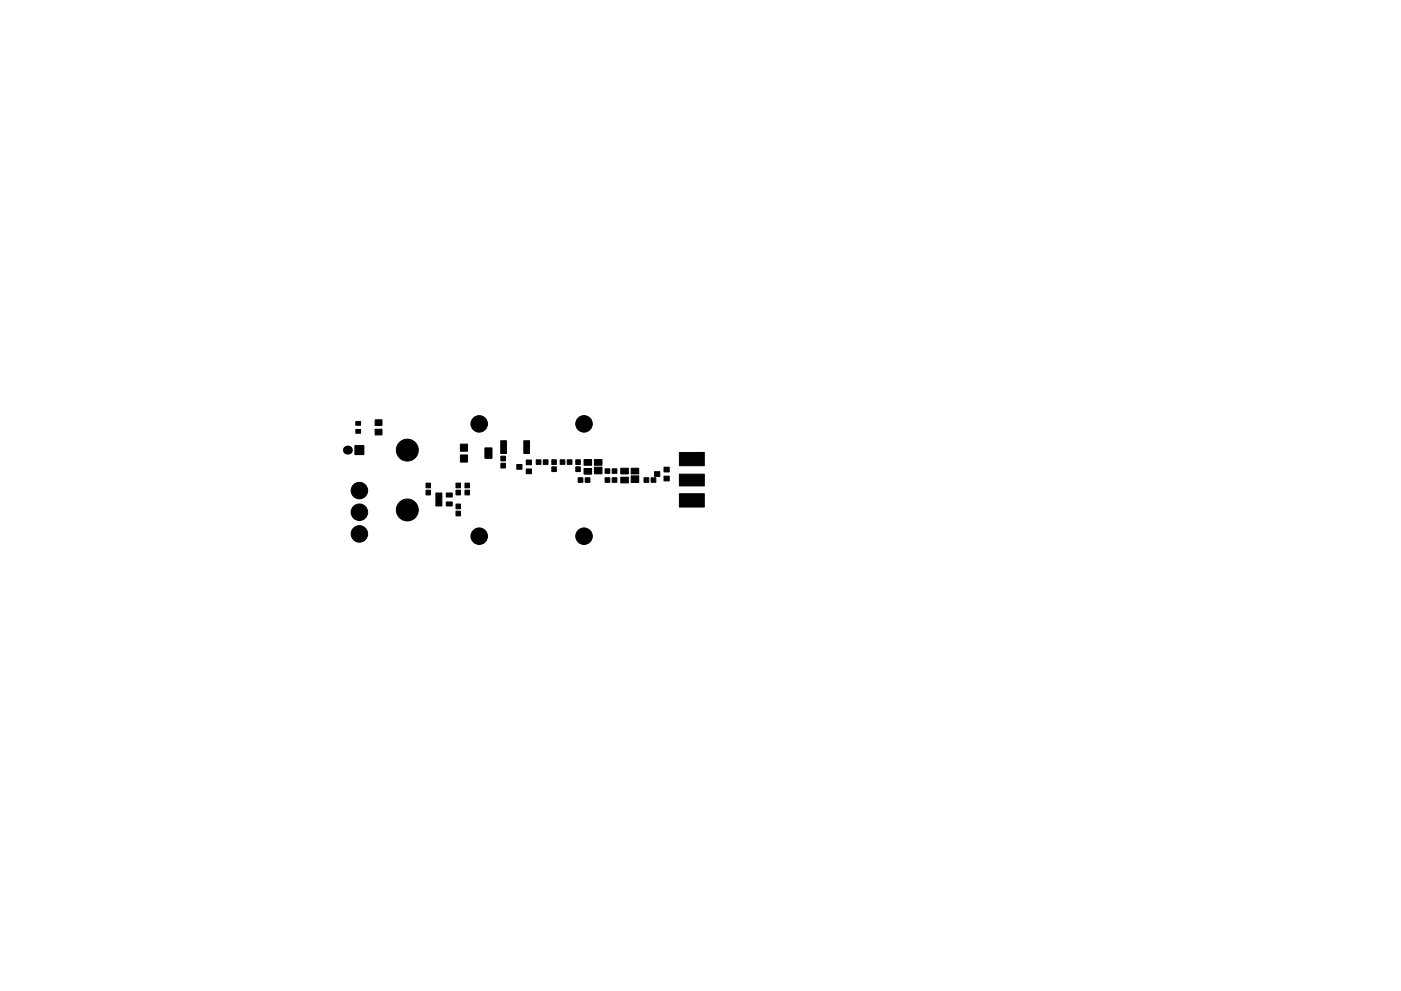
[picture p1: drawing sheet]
<svg xmlns="http://www.w3.org/2000/svg" width="297mm" height="210mm" viewBox="0 0 297 210" stroke-linecap="round" stroke-linejoin="round" font-family="sans-serif">
<g fill="#000" stroke="#000" stroke-width=".21">
<path d="M75.2 94.5h2v1.9h-2zM75.4 91.1h1v.8h-1zM75.4 89.4h1v.8h-1zM79.5 91.1h1.5v1.2h-1.5zM79.5 89.1h1.5v1.2h-1.5zM97.6 94.2h1.5v1.5h-1.5zM97.6 96.5h1.5v1.5h-1.5zM102.8 95h1.5v2.2h-1.5zM106.2 93.5h1.2v2.7h-1.2zM106.2 96.8h1v1h-1zM106.2 98.3h1v1h-1zM109.6 98.6h1.1v1h-1.1z"/>
<path d="M111.1 93.5h1.2v2.7h-1.2zM111.6 97.6h1.1v1h-1.1zM111.6 99.5h1.1v1h-1.1zM113.7 97.6h1v.9h-1zM115.2 97.6h1v.9h-1zM117 97.5h1v1.1h-1zM117 99h1v1.1h-1zM118.8 97.6h1v.9h-1zM120.3 97.6h1v.9h-1zM122.1 99h.9v1.1h-.9zM122.1 97.5h.9v1.1h-.9zM123.8 97.5h1.6v1.2h-1.6z"/>
<path d="M126 97.5h1.6v1.2h-1.6zM128.3 99.5h1v.9h-1zM129.8 99.5h1v.9h-1zM140.8 99.1h1.1v1h-1.1zM144 96h5.3v2.8h-5.3zM90.3 104h1v1h-1zM90.3 102.5h1v1h-1zM92.4 106.5h1.3v.9h-1.3zM92.4 105.6h1.3v.8h-1.3zM92.4 104.6h1.3v.9h-1.3zM94.6 104.6h1.3v.9h-1.3zM94.6 106.5h1.3v.9h-1.3z"/>
<path d="M96.7 106.9h.9v1h-.9zM96.7 108.4h.9v1.1h-.9zM96.7 104h.9v1h-.9zM96.7 102.5h.9v1h-.9zM98.6 102.5h.9v1h-.9zM98.6 104h.9v1h-.9zM122.6 101.4h1v.9h-1zM124.1 101.4h1v.9h-1zM123.8 99.4h1.6v1.2h-1.6zM126 99.1h1.6v1.4h-1.6zM128.3 101.4h1v.9h-1zM129.8 101.4h1v.9h-1z"/>
<path d="M131.6 101.2h1.6v1.2h-1.6zM131.6 99.3h1.6v1.2h-1.6zM133.8 99.3h1.6v1.2h-1.6zM133.8 101h1.6v1.4h-1.6zM136.5 101.4h1v.9h-1zM138 101.4h1v.9h-1zM138.8 100.1h1.1v1h-1.1zM140.8 101h1.1v1h-1.1zM144 104.8h5.3v2.8h-5.3zM144 100.6h5.3v2.5h-5.3z"/>
<circle cx="86.4" cy="95.5" r="2.32"/>
<circle cx="101.6" cy="89.9" r="1.75"/>
<circle cx="123.8" cy="89.9" r="1.75"/>
<circle cx="76.2" cy="113.3" r="1.75"/>
<circle cx="76.2" cy="108.7" r="1.75"/>
<circle cx="76.2" cy="104.1" r="1.75"/>
<circle cx="86.4" cy="108.2" r="2.32"/>
<circle cx="101.6" cy="113.8" r="1.75"/>
<circle cx="123.8" cy="113.8" r="1.75"/>
</g>
<circle cx="73.7" cy="95.5" r=".95" fill="#000"/>
</svg>
